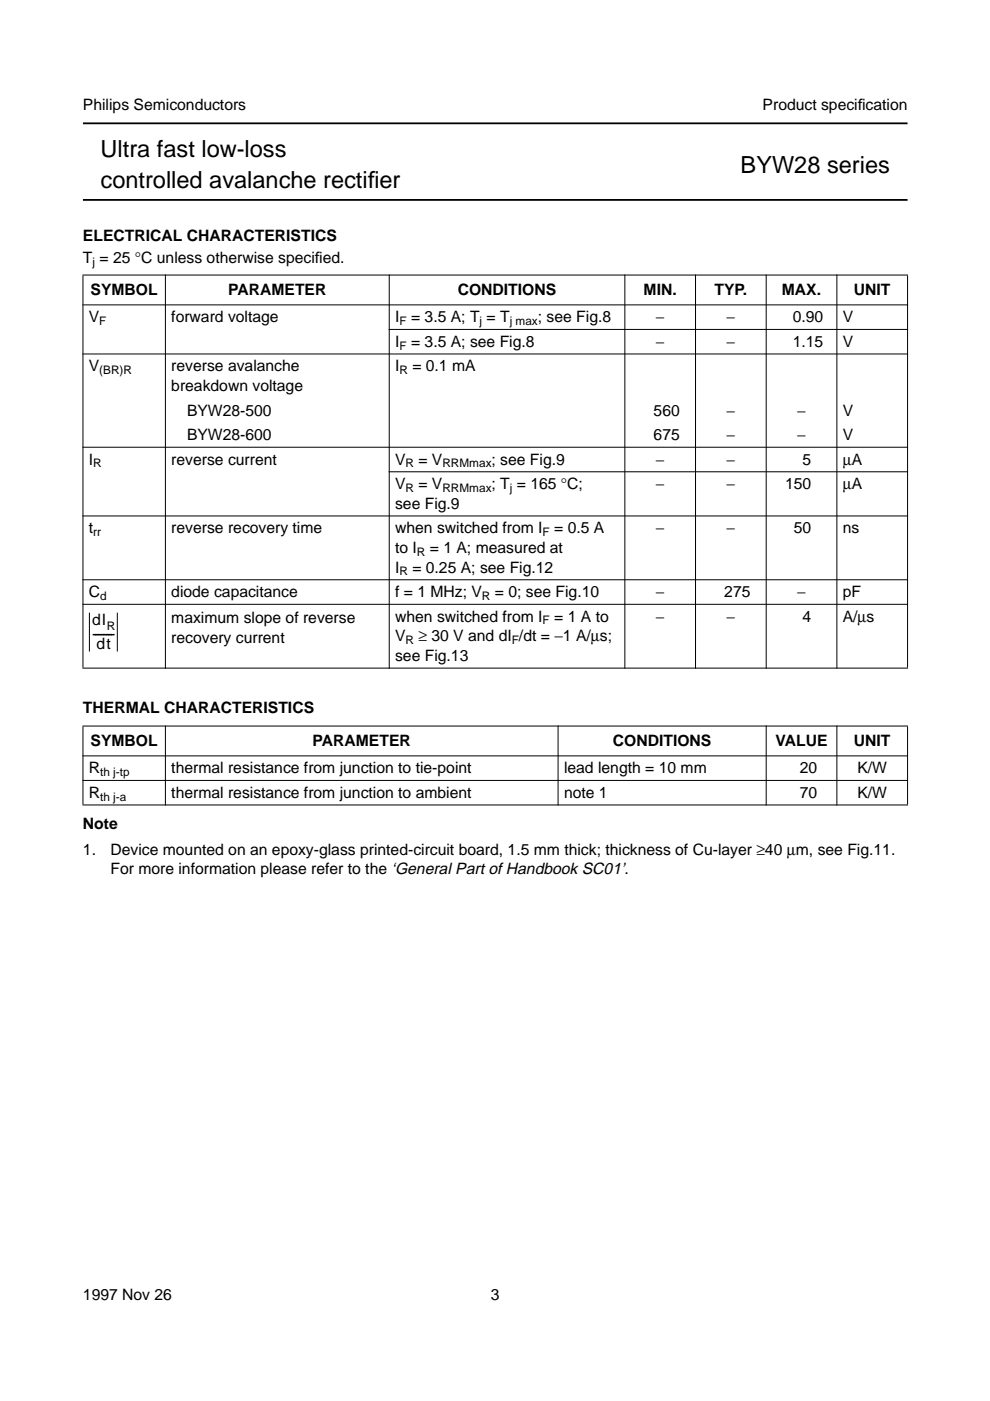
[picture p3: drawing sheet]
<svg xmlns="http://www.w3.org/2000/svg" width="210mm" height="297mm" viewBox="0 0 210 297" stroke-linecap="round" stroke-linejoin="round" font-family="sans-serif">
<defs><g id="words">
<g font-size="5">
<text x="21.3" y="33.3">Ultra fast low-loss</text>
<text x="21.3" y="39.9">controlled avalanche rectif</text>
<text x="78" y="39.9">ier</text>
<text x="157" y="36.6">BYW28 series</text>
</g>
<g font-size="3.3">
<text x="17.6" y="23.4">Philips Semiconductors</text>
<text x="161.7" y="23.4">Product specif</text>
<text x="181.9" y="23.4">ication</text>
<text x="17.6" y="51.1">ELECTRICAL CHARACTERISTICS</text>
<text x="17.6" y="55.8">T = 25 °C unless otherwise specif</text>
<text x="66.8" y="55.8">ied.</text>
<text x="19.2" y="62.6">SYMBOL</text>
<text x="48.4" y="62.6">PARAMETER</text>
<text x="97" y="62.6">CONDITIONS</text>
<text x="136.5" y="62.6">MIN.</text>
<text x="151.5" y="62.6">TYP.</text>
<text x="165.8" y="62.6">MAX.</text>
<text x="181" y="62.6">UNIT</text>
<text x="18.8" y="68.3">V</text>
<text x="36.3" y="68.3">forward voltage</text>
<text x="83.8" y="68.3">I</text>
<text x="87.2" y="68.3">= 3.5 A; T = T</text>
<text x="114" y="68.3">; see Fig.8</text>
<text x="139.1" y="68.3">−</text>
<text x="154" y="68.3">−</text>
<text x="168.1" y="68.3">0.90</text>
<text x="178.7" y="68.3">V</text>
<text x="83.8" y="73.5">I</text>
<text x="87.2" y="73.5">= 3.5 A; see Fig.8</text>
<text x="139.1" y="73.5">−</text>
<text x="154" y="73.5">−</text>
<text x="168.1" y="73.5">1.15</text>
<text x="178.7" y="73.5">V</text>
<text x="18.8" y="78.7">V</text>
<text x="36.3" y="78.7">reverse avalanche</text>
<text x="36.3" y="82.9">breakdown voltage</text>
<text x="83.8" y="78.7">I</text>
<text x="87.4" y="78.7">= 0.1 mA</text>
<text x="39.7" y="88.1">BYW28-500</text>
<text x="138.6" y="88.1">560</text>
<text x="154" y="88.1">−</text>
<text x="169" y="88.1">−</text>
<text x="178.7" y="88.1">V</text>
<text x="39.7" y="93.3">BYW28-600</text>
<text x="138.6" y="93.3">675</text>
<text x="154" y="93.3">−</text>
<text x="169" y="93.3">−</text>
<text x="178.7" y="93.3">V</text>
<text x="18.8" y="98.5">I</text>
<text x="36.3" y="98.5">reverse current</text>
<text x="83.8" y="98.5">V</text>
<text x="88.7" y="98.5">= V</text>
<text x="104.2" y="98.5">; see Fig.9</text>
<text x="139.1" y="98.5">−</text>
<text x="154" y="98.5">−</text>
<text x="170.2" y="98.5">5</text>
<text x="178.7" y="98.5">µA</text>
<text x="83.8" y="107.9">see Fig.9</text>
<text x="83.8" y="103.7">V</text>
<text x="88.7" y="103.7">= V</text>
<text x="104.2" y="103.7">; T = 165 °C;</text>
<text x="139.1" y="103.7">−</text>
<text x="154" y="103.7">−</text>
<text x="166.5" y="103.7">150</text>
<text x="178.7" y="103.7">µA</text>
<text x="18.8" y="113.1">t</text>
<text x="36.3" y="113.1">reverse recovery time</text>
<text x="83.8" y="113.1">when switched from I</text>
<text x="117.5" y="113.1">= 0.5 A</text>
<text x="139.1" y="113.1">−</text>
<text x="154" y="113.1">−</text>
<text x="168.3" y="113.1">50</text>
<text x="178.7" y="113.1">ns</text>
<text x="83.8" y="117.2">to I</text>
<text x="91.1" y="117.2">= 1 A; measured at</text>
<text x="83.8" y="121.4">I</text>
<text x="87.4" y="121.4">= 0.25 A; see Fig.12</text>
<text x="18.8" y="126.6">C</text>
<text x="36.3" y="126.6">diode capacitance</text>
<text x="83.8" y="131.8">when switched from I</text>
<text x="83.8" y="126.6">f = 1 MHz; V</text>
<text x="104.9" y="126.6">= 0; see Fig.10</text>
<text x="117.5" y="131.8">= 1 A to</text>
<text x="139.1" y="131.8">−</text>
<text x="139.1" y="126.6">−</text>
<text x="153.6" y="126.6">275</text>
<text x="154" y="131.8">−</text>
<text x="169" y="126.6">−</text>
<text x="170.2" y="131.8">4</text>
<text x="178.7" y="131.8">A/µs</text>
<text x="178.7" y="126.6">pF</text>
<text x="19.5" y="135.4">--------</text>
<text x="19.5" y="132.5">dI</text>
<text x="20.5" y="137.5">dt</text>
<text x="36.3" y="132">maximum slope of reverse</text>
<text x="36.3" y="136.4">recovery current</text>
<text x="83.8" y="136">V</text>
<text x="88.7" y="136">≥ 30 V and dI /dt = −1 A/µs;</text>
<text x="83.8" y="140.1">see Fig.13</text>
<text x="17.6" y="151.2">THERMAL CHARACTERISTICS</text>
<text x="19.2" y="158.2">SYMBOL</text>
<text x="66.3" y="158.2">PARAMETER</text>
<text x="129.9" y="158.2">CONDITIONS</text>
<text x="164.4" y="158.2">VALUE</text>
<text x="181" y="158.2">UNIT</text>
<text x="18.8" y="163.9">R</text>
<text x="36.3" y="163.9">thermal resistance from junction to tie-point</text>
<text x="119.6" y="163.9">lead length = 10 mm</text>
<text x="169.6" y="163.9">20</text>
<text x="181.8" y="163.9">K/W</text>
<text x="18.8" y="169.1">R</text>
<text x="36.3" y="169.1">thermal resistance from junction to ambient</text>
<text x="119.6" y="169.1">note 1</text>
<text x="169.6" y="169.1">70</text>
<text x="181.8" y="169.1">K/W</text>
<text x="17.6" y="175.8">Note</text>
<text x="17.6" y="181.2">1.</text>
<text x="23.4" y="181.2">Device mounted on an epoxy-glass printed-circuit board, 1.5 mm thick; thickness of Cu-layer ≥40 µm, see Fig.11.</text>
<text x="23.4" y="185.4">For more information please refer to the ‘General Part of Handbook SC01’.</text>
<text x="17.6" y="275.6">1997 Nov 26</text>
<text x="104.1" y="275.6">3</text>
</g>
<g font-size="2.5">
<text x="19.6" y="56.4">j</text>
<text x="21.1" y="68.9">F</text>
<text x="84.7" y="68.9">F</text>
<text x="101.7" y="68.9">j</text>
<text x="108.1" y="68.9">j max</text>
<text x="84.7" y="74.1">F</text>
<text x="21.1" y="79.3">(BR)R</text>
<text x="84.7" y="79.3">R</text>
<text x="19.8" y="99.1">R</text>
<text x="86" y="99.1">R</text>
<text x="93.8" y="99.1">RRMmax</text>
<text x="86" y="104.3">R</text>
<text x="93.8" y="104.3">RRMmax</text>
<text x="108.1" y="104.3">j</text>
<text x="19.8" y="113.7">rr</text>
<text x="115.1" y="113.7">F</text>
<text x="88.4" y="117.8">R</text>
<text x="84.7" y="122">R</text>
<text x="21.2" y="127.2">d</text>
<text x="102.2" y="127.2">R</text>
<text x="22.7" y="133.7">R</text>
<text x="86" y="136.6">R</text>
<text x="108.5" y="136.6">F</text>
<text x="115.1" y="132.4">F</text>
<text x="21.2" y="164.5">th j-tp</text>
<text x="21.2" y="169.7">th j-a</text>
</g>
</g></defs>
<path d="M17.6 26.2h174.8M17.6 42.4h174.8" fill="none" stroke="#000" stroke-width=".38"/>
<g fill="#000" stroke="#000" stroke-width=".21">
<path d="M17.5 58.3h175zM17.5 64.6h175zM82.4 69.8h110.1zM17.5 75.1h175zM17.5 94.8h175zM82.4 100h110.1zM17.5 109.4h175zM17.5 122.9h175zM17.5 128.1h175zM17.6 58.4v83.2zM35.1 58.2v83.6zM82.5 58.2v83.6z"/>
<path d="M132.5 58.2v83.6zM147.5 58.2v83.6zM162.5 58.2v83.6zM177.4 58.2v83.6zM192.4 58.4v83.2zM17.5 141.7h175zM17.5 153.9h175zM17.6 154v16.6zM35.1 153.8v17zM118.3 153.8v17zM162.5 153.8v17zM177.4 153.8v17z"/>
<path d="M192.4 154v16.6zM17.5 160.3h175zM17.5 165.5h175zM17.5 170.7h175z"/>
</g>
<path d="M19 130v8M24.9 130v8" fill="none" stroke="#000" stroke-width=".21"/>
<use href="#words"/>
</svg>
